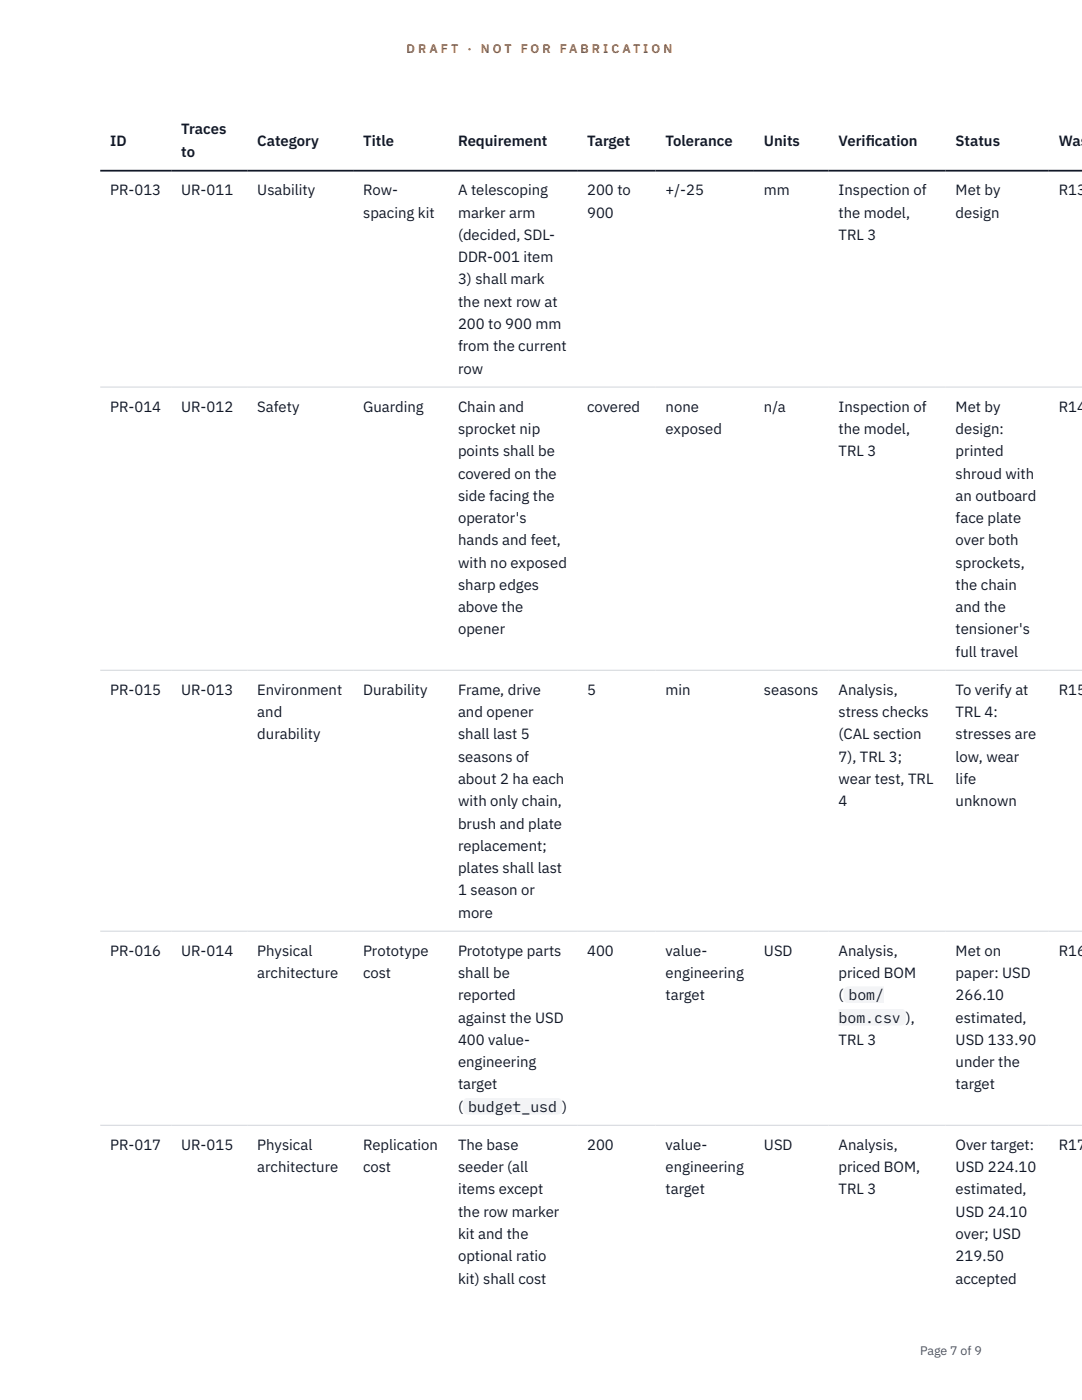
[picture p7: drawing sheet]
<svg xmlns="http://www.w3.org/2000/svg" width="216mm" height="279mm" viewBox="0 0 216 279" stroke-linecap="round" stroke-linejoin="round" font-family="sans-serif">
<defs><g id="words">
<g font-size="3" fill="#111827">
<text x="22" y="29.1">ID</text>
<text x="36.2" y="26.8">Traces</text>
<text x="51.3" y="29.1">Category</text>
<text x="72.5" y="29.1">Title</text>
<text x="91.4" y="29.1">Requirement</text>
<text x="117.2" y="29.1">Target</text>
<text x="132.8" y="29.1">Tolerance</text>
<text x="152.4" y="29.1">Units</text>
<text x="167.3" y="29.1">Verif</text>
<text x="172.7" y="29.1">ication</text>
<text x="190.7" y="29.1">Status</text>
<text x="211.3" y="29.1">Was</text>
<text x="36.2" y="31.3">to</text>
<text x="22" y="39">PR-013</text>
<text x="36.2" y="39">UR-011</text>
<text x="51.3" y="39">Usability</text>
<text x="72.5" y="39">Row-</text>
<text x="91.4" y="39">A telescoping</text>
<text x="117.2" y="39">200 to</text>
<text x="132.8" y="39">+/-25</text>
<text x="152.4" y="39">mm</text>
<text x="167.3" y="39">Inspection of</text>
<text x="190.7" y="39">Met by</text>
<text x="211.3" y="39">R13</text>
<text x="72.5" y="43.4">spacing kit</text>
<text x="91.4" y="43.4">marker arm</text>
<text x="91.4" y="47.9">(decided, SDL-</text>
<text x="117.2" y="43.4">900</text>
<text x="167.3" y="43.4">the model,</text>
<text x="167.3" y="47.9">TRL 3</text>
<text x="190.7" y="43.4">design</text>
<text x="91.4" y="52.3">DDR-001 item</text>
<text x="91.4" y="56.8">3) shall mark</text>
<text x="91.4" y="61.2">the next row at</text>
<text x="91.4" y="65.7">200 to 900 mm</text>
<text x="91.4" y="70.1">from the current</text>
<text x="91.4" y="74.5">row</text>
<text x="22" y="82.2">PR-014</text>
<text x="36.2" y="82.2">UR-012</text>
<text x="51.3" y="82.2">Safety</text>
<text x="72.5" y="82.2">Guarding</text>
<text x="91.4" y="82.2">Chain and</text>
<text x="117.2" y="82.2">covered</text>
<text x="132.8" y="82.2">none</text>
<text x="152.4" y="82.2">n/a</text>
<text x="167.3" y="82.2">Inspection of</text>
<text x="190.7" y="82.2">Met by</text>
<text x="211.3" y="82.2">R14</text>
<text x="91.4" y="86.6">sprocket nip</text>
<text x="132.8" y="86.6">exposed</text>
<text x="167.3" y="86.6">the model,</text>
<text x="190.7" y="86.6">design:</text>
<text x="91.4" y="91.1">points shall be</text>
<text x="91.4" y="95.5">covered on the</text>
<text x="167.3" y="91.1">TRL 3</text>
<text x="190.7" y="91.1">printed</text>
<text x="190.7" y="95.5">shroud with</text>
<text x="91.4" y="99.9">side facing the</text>
<text x="190.7" y="99.9">an outboard</text>
<text x="91.4" y="104.4">operator's</text>
<text x="190.7" y="104.4">face plate</text>
<text x="91.4" y="108.8">hands and feet,</text>
<text x="91.4" y="113.3">with no exposed</text>
<text x="190.7" y="108.8">over both</text>
<text x="190.7" y="113.3">sprockets,</text>
<text x="91.4" y="117.7">sharp edges</text>
<text x="190.7" y="117.7">the chain</text>
<text x="91.4" y="122.2">above the</text>
<text x="190.7" y="122.2">and the</text>
<text x="91.4" y="126.6">opener</text>
<text x="190.7" y="126.6">tensioner's</text>
<text x="190.7" y="131.1">full travel</text>
<text x="22" y="138.7">PR-015</text>
<text x="36.2" y="138.7">UR-013</text>
<text x="51.3" y="138.7">Environment</text>
<text x="51.3" y="143.1">and</text>
<text x="72.5" y="138.7">Durability</text>
<text x="91.4" y="138.7">Frame, drive</text>
<text x="91.4" y="143.1">and opener</text>
<text x="117.2" y="138.7">5</text>
<text x="132.8" y="138.7">min</text>
<text x="152.4" y="138.7">seasons</text>
<text x="167.3" y="138.7">Analysis,</text>
<text x="167.3" y="143.1">stress checks</text>
<text x="190.7" y="138.7">To verify at</text>
<text x="190.7" y="143.1">TRL 4:</text>
<text x="211.3" y="138.7">R15</text>
<text x="51.3" y="147.6">durability</text>
<text x="91.4" y="147.6">shall last 5</text>
<text x="167.3" y="147.6">(CAL section</text>
<text x="190.7" y="147.6">stresses are</text>
<text x="91.4" y="152">seasons of</text>
<text x="167.3" y="152">7), TRL 3;</text>
<text x="190.7" y="152">low, wear</text>
<text x="91.4" y="156.5">about 2 ha each</text>
<text x="91.4" y="160.9">with only chain,</text>
<text x="167.3" y="156.5">wear test, TRL</text>
<text x="167.3" y="160.9">4</text>
<text x="190.7" y="156.5">life</text>
<text x="190.7" y="160.9">unknown</text>
<text x="91.4" y="165.4">brush and plate</text>
<text x="91.4" y="169.8">replacement;</text>
<text x="91.4" y="174.2">plates shall last</text>
<text x="91.4" y="178.7">1 season or</text>
<text x="91.4" y="183.1">more</text>
<text x="22" y="190.8">PR-016</text>
<text x="36.2" y="190.8">UR-014</text>
<text x="51.3" y="190.8">Physical</text>
<text x="72.5" y="190.8">Prototype</text>
<text x="91.4" y="190.8">Prototype parts</text>
<text x="117.2" y="190.8">400</text>
<text x="132.8" y="190.8">value-</text>
<text x="152.4" y="190.8">USD</text>
<text x="167.3" y="190.8">Analysis,</text>
<text x="190.7" y="190.8">Met on</text>
<text x="211.3" y="190.8">R16</text>
<text x="51.3" y="195.2">architecture</text>
<text x="72.5" y="195.2">cost</text>
<text x="91.4" y="195.2">shall be</text>
<text x="132.8" y="195.2">engineering</text>
<text x="167.3" y="195.2">priced BOM</text>
<text x="190.7" y="195.2">paper: USD</text>
<text x="91.4" y="199.6">reported</text>
<text x="132.8" y="199.6">target</text>
<text x="167.3" y="199.6">(</text>
<text x="169.3" y="199.6">bom/</text>
<text x="190.7" y="199.6">266.10</text>
<text x="91.4" y="204.1">against the USD</text>
<text x="91.4" y="208.5">400 value-</text>
<text x="167.3" y="204.1">bom.csv ),</text>
<text x="167.3" y="208.5">TRL 3</text>
<text x="190.7" y="204.1">estimated,</text>
<text x="190.7" y="208.5">USD 133.90</text>
<text x="91.4" y="213">engineering</text>
<text x="190.7" y="213">under the</text>
<text x="91.4" y="217.4">target</text>
<text x="91.4" y="221.9">(</text>
<text x="93.4" y="221.9">budget_usd )</text>
<text x="190.7" y="217.4">target</text>
<text x="22" y="229.5">PR-017</text>
<text x="36.2" y="229.5">UR-015</text>
<text x="51.3" y="229.5">Physical</text>
<text x="51.3" y="233.9">architecture</text>
<text x="72.5" y="229.5">Replication</text>
<text x="72.5" y="233.9">cost</text>
<text x="91.4" y="229.5">The base</text>
<text x="91.4" y="233.9">seeder (all</text>
<text x="117.2" y="229.5">200</text>
<text x="132.8" y="229.5">value-</text>
<text x="132.8" y="233.9">engineering</text>
<text x="152.4" y="229.5">USD</text>
<text x="167.3" y="229.5">Analysis,</text>
<text x="167.3" y="233.9">priced BOM,</text>
<text x="190.7" y="229.5">Over target:</text>
<text x="190.7" y="233.9">USD 224.10</text>
<text x="211.3" y="229.5">R17</text>
<text x="91.4" y="238.4">items except</text>
<text x="132.8" y="238.4">target</text>
<text x="167.3" y="238.4">TRL 3</text>
<text x="190.7" y="238.4">estimated,</text>
<text x="91.4" y="242.8">the row marker</text>
<text x="190.7" y="242.8">USD 24.10</text>
<text x="91.4" y="247.3">kit and the</text>
<text x="91.4" y="251.7">optional ratio</text>
<text x="190.7" y="247.3">over; USD</text>
<text x="190.7" y="251.7">219.50</text>
<text x="91.4" y="256.2">kit) shall cost</text>
<text x="190.7" y="256.2">accepted</text>
</g>
<g font-size="2.5" fill="#b45309">
<text x="81.1" y="10.5">D R A F T</text>
<text x="93.3" y="10.5">·</text>
<text x="95.9" y="10.5">N O T</text>
<text x="103.9" y="10.5">F O R</text>
<text x="111.7" y="10.5">F A B R I C A T I O N</text>
</g>
<text font-size="2.5" fill="#4b5563" x="183.6" y="270.3">Page 7 of 9</text>
</g></defs>
<path d="M20 77.2h195.9M20 133.8h195.9M20 185.8h195.9M20 224.6h195.9" fill="none" stroke="#d1d5db" stroke-width=".2"/>
<path d="M20 34.1h195.9" fill="none" stroke="#111827" stroke-width=".35"/>
<g fill="#f3f4f6">
<path d="M92.4 219.1h19.8v3.3h-19.8z"/>
<path d="M168.3 196.9h8.1v3.3h-8.1z"/>
<path d="M167.3 201.3h13.5v3.4h-13.5z"/>
</g>
<use href="#words"/>
</svg>
